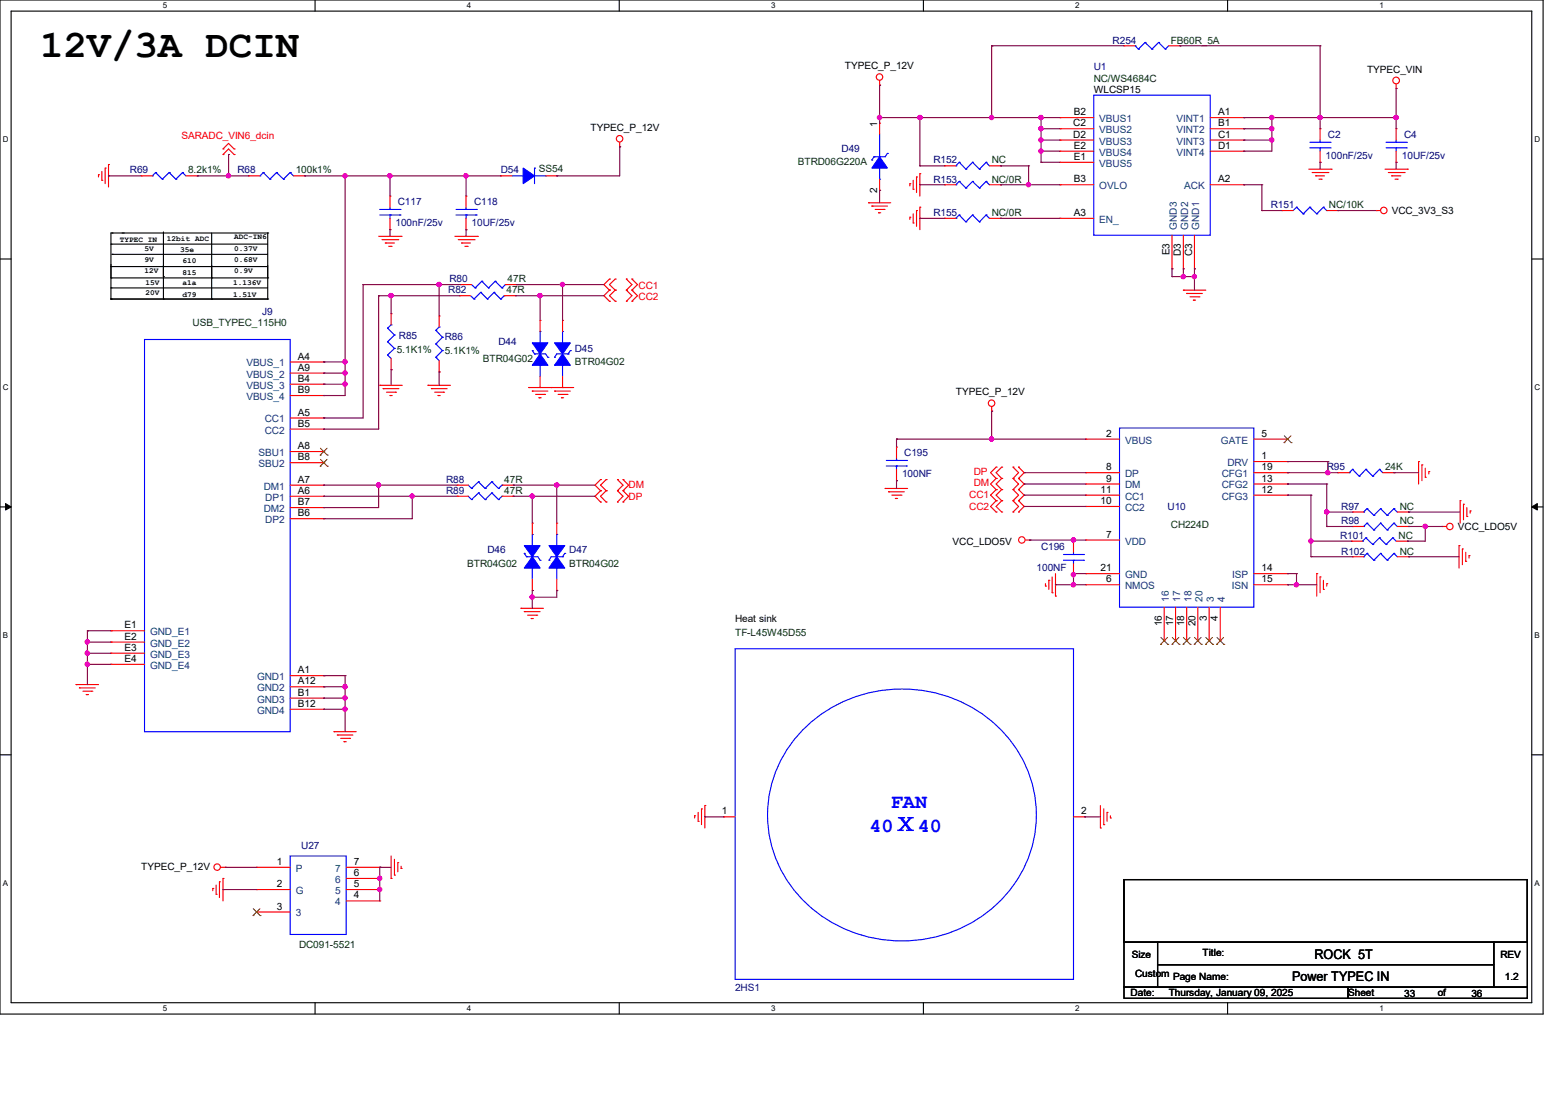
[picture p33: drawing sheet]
<svg xmlns="http://www.w3.org/2000/svg" width="297mm" height="210mm" viewBox="0 0 297 210" stroke-linecap="round" stroke-linejoin="round" font-family="sans-serif">
<defs><g id="words">
<text font-size="7.5" x="7.7" y="10.9">12V/3A DCIN</text>
<g font-size="3.8" fill="#00f">
<text x="169.6" y="153.8">FAN</text>
<text x="165.6" y="158.3">40Ｘ40</text>
</g>
<g font-size="2.5">
<text x="250.3" y="182.5">ROCK 5T</text>
<text x="246" y="186.8">Power TYPEC IN</text>
</g>
<g font-size="1.9" fill="#000080">
<text x="211.8" y="8.3">R254</text>
<text x="208.2" y="13.4">U1</text>
<text x="160.2" y="29">D49</text>
<text x="252.8" y="26.2">C2</text>
<text x="267.3" y="26.2">C4</text>
<text x="24.7" y="33">R69</text>
<text x="45.2" y="33">R68</text>
<text x="95.3" y="33">D54</text>
<text x="177.7" y="34.8">R153</text>
<text x="177.7" y="31.1">R152</text>
<text x="252.4" y="30.3">100nF/25v</text>
<text x="266.9" y="30.3">10UF/25v</text>
<text x="75.7" y="39">C117</text>
<text x="90.3" y="39">C118</text>
<text x="177.7" y="41.1">R155</text>
<text x="241.9" y="39.7">R151</text>
<text x="75.3" y="43.1">100nF/25v</text>
<text x="89.8" y="43.1">10UF/25v</text>
<text x="85.6" y="53.7">R80</text>
<text x="49.9" y="59.9">J9</text>
<text x="85.3" y="55.9">R82</text>
<text x="75.9" y="64.6">R85</text>
<text x="84.7" y="64.8">R86</text>
<text x="94.9" y="65.7">D44</text>
<text x="109.4" y="67">D45</text>
<text x="172.2" y="86.8">C195</text>
<text x="252.6" y="89.6">R95</text>
<text x="84.9" y="91.9">R88</text>
<text x="84.9" y="94.1">R89</text>
<text x="171.7" y="90.8">100NF</text>
<text x="222.3" y="97">U10</text>
<text x="255.4" y="99.8">R98</text>
<text x="255.4" y="97">R97</text>
<text x="92.8" y="105.4">D46</text>
<text x="108.4" y="105.4">D47</text>
<text x="198.2" y="104.7">C196</text>
<text x="255.1" y="102.6">R101</text>
<text x="255.4" y="105.6">R102</text>
<text x="197.4" y="108.8">100NF</text>
<text x="57.4" y="161.7">U27</text>
<text x="140" y="188.6">2HS1</text>
</g>
<g font-size="1.9" fill="#004000">
<text x="222.9" y="8.3">FB60R_5A</text>
<text x="208.2" y="15.5">NC/WS4684C</text>
<text x="35.8" y="33">8.2k1%</text>
<text x="56.3" y="33">100k1%</text>
<text x="102.6" y="32.8">SS54</text>
<text x="151.9" y="31.3">BTRD06G220A</text>
<text x="188.8" y="34.8">NC/0R</text>
<text x="188.8" y="31.1">NC</text>
<text x="188.8" y="41.1">NC/0R</text>
<text x="253" y="39.7">NC/10K</text>
<text x="96.6" y="53.7">47R</text>
<text x="96.4" y="55.9">47R</text>
<text x="36.7" y="62.1">USB_TYPEC_115H0</text>
<text x="75.5" y="67.2">5.1K1%</text>
<text x="84.7" y="67.4">5.1K1%</text>
<text x="91.9" y="68.9">BTR04G02</text>
<text x="109.4" y="69.5">BTR04G02</text>
<text x="263.7" y="89.6">24K</text>
<text x="96" y="91.9">47R</text>
<text x="96" y="94.1">47R</text>
<text x="222.9" y="100.5">CH224D</text>
<text x="266.5" y="99.8">NC</text>
<text x="266.5" y="97">NC</text>
<text x="88.9" y="108">BTR04G02</text>
<text x="108.4" y="108">BTR04G02</text>
<text x="266.3" y="102.6">NC</text>
<text x="266.5" y="105.6">NC</text>
<text x="140" y="121.2">TF-L45W45D55</text>
<text x="56.9" y="180.5">DC091-5521</text>
</g>
<g font-size="1.9">
<text x="160.9" y="13.2">TYPEC_P_12V</text>
<text x="208.2" y="17.7">WLCSP15</text>
<text x="260.3" y="13.8">TYPEC_VIN</text>
<text x="204.4" y="21.9">B2</text>
<text x="231.9" y="21.9">A1</text>
<text x="112.4" y="24.9">TYPEC_P_12V</text>
<text x="167" y="24.1" transform="rotate(-90 167 24.1)">1</text>
<text x="204.3" y="24">C2</text>
<text x="204.3" y="26.2">D2</text>
<text x="204.4" y="28.3">E2</text>
<text x="231.9" y="24">B1</text>
<text x="231.9" y="26.2">C1</text>
<text x="231.9" y="28.3">D1</text>
<text x="204.4" y="30.4">E1</text>
<text x="204.4" y="34.7">B3</text>
<text x="231.9" y="34.7">A2</text>
<text x="167" y="36.7" transform="rotate(-90 167 36.7)">2</text>
<text x="204.4" y="41.1">A3</text>
<text x="265" y="40.7">VCC_3V3_S3</text>
<text x="222.7" y="48.6" transform="rotate(-90 222.7 48.6)">E3</text>
<text x="224.8" y="48.7" transform="rotate(-90 224.8 48.7)">D3</text>
<text x="227" y="48.7" transform="rotate(-90 227 48.7)">C3</text>
<text x="56.7" y="68.5">A4</text>
<text x="56.7" y="70.6">A9</text>
<text x="56.7" y="74.8">B9</text>
<text x="56.7" y="72.7">B4</text>
<text x="182" y="75.3">TYPEC_P_12V</text>
<text x="56.7" y="79.1">A5</text>
<text x="56.7" y="81.2">B5</text>
<text x="210.6" y="83.1">2</text>
<text x="240.2" y="83.1">5</text>
<text x="56.7" y="85.5">A8</text>
<text x="56.7" y="87.6">B8</text>
<text x="210.6" y="89.5">8</text>
<text x="240.2" y="87.4">1</text>
<text x="240.2" y="89.5">19</text>
<text x="56.7" y="94">A6</text>
<text x="56.7" y="91.9">A7</text>
<text x="209.6" y="96">10</text>
<text x="209.6" y="93.8">11</text>
<text x="210.6" y="91.7">9</text>
<text x="240.2" y="93.8">12</text>
<text x="240.2" y="91.7">13</text>
<text x="56.7" y="96.2">B7</text>
<text x="56.7" y="98.3">B6</text>
<text x="277.6" y="100.9">VCC_LDO5V</text>
<text x="181.4" y="103.7">VCC_LDO5V</text>
<text x="210.6" y="102.4">7</text>
<text x="209.6" y="108.8">21</text>
<text x="210.6" y="110.9">6</text>
<text x="240.2" y="108.8">14</text>
<text x="240.2" y="110.9">15</text>
<text x="23.7" y="119.6">E1</text>
<text x="140" y="118.4">Heat sink</text>
<text x="221.2" y="119.2" transform="rotate(-90 221.2 119.2)">16</text>
<text x="223.4" y="119.2" transform="rotate(-90 223.4 119.2)">17</text>
<text x="225.5" y="119.2" transform="rotate(-90 225.5 119.2)">18</text>
<text x="227.6" y="119.2" transform="rotate(-90 227.6 119.2)">20</text>
<text x="229.7" y="118.2" transform="rotate(-90 229.7 118.2)">3</text>
<text x="231.9" y="118.2" transform="rotate(-90 231.9 118.2)">4</text>
<text x="23.7" y="121.8">E2</text>
<text x="23.7" y="123.9">E3</text>
<text x="23.7" y="126">E4</text>
<text x="56.7" y="128.2">A1</text>
<text x="56.7" y="130.3">A12</text>
<text x="56.7" y="134.6">B12</text>
<text x="56.7" y="132.5">B1</text>
<text x="137.4" y="155.1">1</text>
<text x="205.9" y="155.1">2</text>
<text x="26.9" y="165.7">TYPEC_P_12V</text>
<text x="52.7" y="164.7">1</text>
<text x="67.4" y="166.8">6</text>
<text x="67.4" y="164.7">7</text>
<text x="52.7" y="168.9">2</text>
<text x="52.7" y="173.2">3</text>
<text x="67.4" y="171.1">4</text>
<text x="67.4" y="168.9">5</text>
<text x="215.5" y="182.4">Size</text>
<text x="228.9" y="182">Title:</text>
<text x="285.7" y="182.4">REV</text>
<text x="215.3" y="189.7">Date:</text>
<text x="216.1" y="186">Custom</text>
<text x="222.5" y="189.7">Thursday, January 09, 2025</text>
<text x="223.4" y="186.7">Page Name:</text>
<text x="256.7" y="189.7">Sheet</text>
<text x="267.3" y="189.9">33</text>
<text x="273.7" y="189.7">of</text>
<text x="280.1" y="189.9">36</text>
<text x="286.5" y="186.7">1.2</text>
</g>
<g font-size="1.9" fill="#004080">
<text x="209.3" y="23.2">VBUS1</text>
<text x="224" y="23.2">VINT1</text>
<text x="209.3" y="29.6">VBUS4</text>
<text x="209.3" y="25.4">VBUS2</text>
<text x="209.3" y="27.5">VBUS3</text>
<text x="224" y="25.4">VINT2</text>
<text x="224" y="27.5">VINT3</text>
<text x="224" y="29.6">VINT4</text>
<text x="209.3" y="31.8">VBUS5</text>
<text x="209.3" y="36">OVLO</text>
<text x="225.5" y="36">ACK</text>
<text x="209.3" y="42.4">EN_</text>
<text x="224" y="43.7" transform="rotate(-90 224 43.7)">GND3</text>
<text x="226.2" y="43.7" transform="rotate(-90 226.2 43.7)">GND2</text>
<text x="228.3" y="43.7" transform="rotate(-90 228.3 43.7)">GND1</text>
<text x="46.9" y="69.8">VBUS_1</text>
<text x="46.9" y="71.9">VBUS_2</text>
<text x="46.9" y="76.2">VBUS_4</text>
<text x="46.9" y="74">VBUS_3</text>
<text x="50.4" y="80.4">CC1</text>
<text x="50.4" y="82.6">CC2</text>
<text x="49.2" y="86.8">SBU1</text>
<text x="49.2" y="88.9">SBU2</text>
<text x="214.2" y="84.5">VBUS</text>
<text x="232.5" y="84.5">GATE</text>
<text x="233.7" y="88.7">DRV</text>
<text x="50.2" y="93.2">DM1</text>
<text x="50.5" y="95.3">DP1</text>
<text x="214.2" y="90.8">DP</text>
<text x="214.2" y="93">DM</text>
<text x="214.2" y="95.1">CC1</text>
<text x="232.6" y="95.1">CFG3</text>
<text x="232.6" y="93">CFG2</text>
<text x="232.6" y="90.8">CFG1</text>
<text x="50.2" y="97.5">DM2</text>
<text x="50.5" y="99.6">DP2</text>
<text x="214.2" y="97.3">CC2</text>
<text x="214.2" y="103.7">VDD</text>
<text x="214.2" y="112.2">NMOS</text>
<text x="214.2" y="110.1">GND</text>
<text x="234.5" y="112.2">ISN</text>
<text x="234.6" y="110.1">ISP</text>
<text x="222.5" y="114.6" transform="rotate(-90 222.5 114.6)">16</text>
<text x="224.7" y="114.6" transform="rotate(-90 224.7 114.6)">17</text>
<text x="226.8" y="114.6" transform="rotate(-90 226.8 114.6)">18</text>
<text x="228.9" y="114.6" transform="rotate(-90 228.9 114.6)">20</text>
<text x="231.1" y="114.6" transform="rotate(-90 231.1 114.6)">3</text>
<text x="233.2" y="114.6" transform="rotate(-90 233.2 114.6)">4</text>
<text x="28.6" y="120.9">GND_E1</text>
<text x="28.6" y="123.1">GND_E2</text>
<text x="28.6" y="125.2">GND_E3</text>
<text x="28.6" y="127.3">GND_E4</text>
<text x="48.9" y="129.5">GND1</text>
<text x="48.9" y="131.6">GND2</text>
<text x="48.9" y="135.9">GND4</text>
<text x="48.9" y="133.8">GND3</text>
<text x="56.3" y="166">P</text>
<text x="63.8" y="166">7</text>
<text x="56.3" y="170.2">G</text>
<text x="63.8" y="172.4">4</text>
<text x="63.8" y="170.2">5</text>
<text x="63.8" y="168.1">6</text>
<text x="56.3" y="174.5">3</text>
</g>
<g font-size="1.9" fill="#f00">
<text x="34.5" y="26.4">SARADC_VIN6_dcin</text>
<text x="121.6" y="55">CC1</text>
<text x="121.6" y="57.2">CC2</text>
<text x="119.7" y="93">DM</text>
<text x="119.7" y="95.1">DP</text>
<text x="184.5" y="94.9">CC1</text>
<text x="185.4" y="92.6">DM</text>
<text x="185.4" y="90.4">DP</text>
<text x="184.5" y="97">CC2</text>
</g>
<g font-size="1.5">
<text x="31" y="1.6">5</text>
<text x="88.9" y="1.6">4</text>
<text x="146.8" y="1.6">3</text>
<text x="204.7" y="1.6">2</text>
<text x="262.6" y="1.6">1</text>
<text x=".6" y="27.1">D</text>
<text x="292.2" y="27.1">D</text>
<text x="22.8" y="46">TYPEC IN</text>
<text x="27.5" y="47.7">5V</text>
<text x="31.8" y="45.8">12bit ADC</text>
<text x="34.3" y="47.9">35e</text>
<text x="44.6" y="45.6">ADC-IN6</text>
<text x="44.6" y="47.7">0.37V</text>
<text x="27.5" y="49.9">9V</text>
<text x="27.5" y="52">12V</text>
<text x="34.8" y="50.1">610</text>
<text x="34.8" y="52.4">815</text>
<text x="44.6" y="52">0.9V</text>
<text x="44.6" y="49.9">0.68V</text>
<text x="27.7" y="54.4">15V</text>
<text x="27.7" y="56.3">20V</text>
<text x="34.8" y="54.4">a1a</text>
<text x="34.8" y="56.5">d79</text>
<text x="44.4" y="56.5">1.51V</text>
<text x="44.4" y="54.4">1.136V</text>
<text x=".6" y="74.3">C</text>
<text x="292.2" y="74.3">C</text>
<text x=".6" y="121.5">B</text>
<text x="292.2" y="121.5">B</text>
<text x=".6" y="168.7">A</text>
<text x="292.2" y="168.7">A</text>
<text x="31" y="192.5">5</text>
<text x="88.9" y="192.5">4</text>
<text x="146.8" y="192.5">3</text>
<text x="204.7" y="192.5">2</text>
<text x="262.6" y="192.5">1</text>
</g>
</g></defs>
<path d="M0 0h293.8v193.1h-293.8zM2.1 2.1h289.5v188.8h-289.5z" fill="none" stroke="#000" stroke-width=".21"/>
<g fill="#fff">
<path d="M31 .2h.8v1.7h-.8z"/>
<path d="M31 191.1h.8v1.7h-.8z"/>
</g>
<path d="M60 0v2.1M60 190.9v2.1" fill="none" stroke="#000" stroke-width=".21"/>
<g fill="#fff">
<path d="M88.9 .2h.8v1.7h-.8z"/>
<path d="M88.9 191.1h.8v1.7h-.8z"/>
</g>
<path d="M117.9 0v2.1M117.9 190.9v2.1" fill="none" stroke="#000" stroke-width=".21"/>
<g fill="#fff">
<path d="M146.8 .2h.8v1.7h-.8z"/>
<path d="M146.8 191.1h.8v1.7h-.8z"/>
</g>
<path d="M175.8 0v2.1M175.8 190.9v2.1" fill="none" stroke="#000" stroke-width=".21"/>
<g fill="#fff">
<path d="M204.7 .2h.8v1.7h-.8z"/>
<path d="M204.7 191.1h.8v1.7h-.8z"/>
</g>
<path d="M233.7 0v2.1M233.7 190.9v2.1" fill="none" stroke="#000" stroke-width=".21"/>
<g fill="#fff">
<path d="M262.6 .2h.8v1.7h-.8z"/>
<path d="M262.6 191.1h.8v1.7h-.8z"/>
<path d="M.6 25.7h1v1.7h-1z"/>
<path d="M292.2 25.7h1v1.7h-1z"/>
<path d="M.6 72.9h1v1.7h-1z"/>
<path d="M292.2 72.9h1v1.7h-1z"/>
</g>
<path d="M0 49.3h2.1M291.6 49.3h2.2" fill="none" stroke="#000" stroke-width=".21"/>
<g fill="#fff">
<path d="M.6 120.1h.9v1.7h-.9z"/>
<path d="M292.2 120.1h1v1.7h-1z"/>
</g>
<path d="M0 96.5h2.1M291.6 96.5h2.2" fill="none" stroke="#000" stroke-width=".21"/>
<path d="M1.1 95.9l1 .6-1 .6zM291.6 96.5l1.1-.6v1.2z" fill="#000" stroke="#000" stroke-width=".19"/>
<g fill="#fff">
<path d="M.6 167.3h.9v1.7h-.9z"/>
<path d="M292.2 167.3h1v1.7h-1z"/>
</g>
<g fill="none" stroke="#000" stroke-width=".21">
<path d="M21.1 52.9h.1M21.1 46.5h.1M21.1 50.8h.1M21.1 44.4h.1M21.1 54.8h.1M21.1 56.9h.1M21.1 52.9h29.9M21.1 46.5h29.9M21.1 50.8h29.9M21.1 44.4v12.5M21.1 54.8h29.9M21.1 56.9h29.9"/>
<path d="M21.3 48.4h.1M21.3 44.4h.1M21.3 44.4h29.7M21.3 48.4h29.7M31.1 52.7h.1M31.1 56.9h.1M31.1 44.2v12.7M40.3 52.9h.1M40.3 56.9h.1M40.3 44.4v12.5M51 44.4h.1M51 52.9h.1"/>
<path d="M51 56.9h.1M51 44.4v12.5M0 143.7h2.1M291.6 143.7h2.2M214 167.5h76.8v11.9h-76.8zM214 179.4h6.4v8.6h-6.4zM220.4 179.4h64v4.3h-64zM284.4 179.4h6.4v8.6h-6.4zM214 188h42.7v2.1h-42.7zM220.4 183.7h64v4.3h-64zM256.7 188h34.1v2.1h-34.1z"/>
</g>
<g fill="none" stroke="#f00" stroke-width=".21">
<path d="M167.5 16.2h.1M167.5 15.3v.9M214 8.7h.1M214 8.7h2.1M222.5 8.7h2.2M224.7 8.7h.1M265.8 16.8h.1M265.8 16v.8M18.8 33.3h.1M18.8 33.3v.4M19.4 34.3h.1M19.4 32.6v1.7"/>
<path d="M20 32h.1M20 32v3M20.7 31.3h.1M20.7 31.3v4.3M26.9 33.5h.1M26.9 33.5h2.1M35.4 33.5h2.1M37.5 33.5h.1M42.5 28.4h.1M42.5 29.4h.1M42.5 28.4l1-1.1 1.1 1.1M42.5 29.4l1-1 1.1 1"/>
<path d="M44.6 28.4h.1M44.6 29.4h.1M47.3 33.5h.1M47.3 33.5h2.2M55.9 33.5h2.1M58 33.5h.1M74.3 37.3h.1M74.3 37.3v2.2M88.7 37.3h.1M88.7 37.3v2.2M95.3 33.5h.1M95.3 33.5h2.2"/>
<path d="M103.9 33.5h2.1M106 33.5h.1M118 27.9h.1M118 27.1v.8M165.4 38.6h.1M165.4 38.6h4.2M166 39.2h.1M166 39.2h3M166.6 39.9h1.7M167.5 23.5h.1M167.5 36.2h.1M167.5 23.5v2.1"/>
<path d="M167.5 34.1v2.1M168.3 39.9h.1M173.2 35h.1M173.2 35v.4M173.9 36h.1M173.9 34.3v1.7M174.5 33.7h.1M174.5 33.7v3M175.1 33.1h.1M175.1 39.5h.1M175.1 33.1v4.2M175.1 39.5v4.2"/>
<path d="M179.8 35.2h.1M179.8 31.6h.1M179.8 35.2h2.2M179.8 31.6h2.2M188.4 35.2h2.1M188.4 31.6h2.1M190.5 35.2h.1M190.5 31.6h.1M201.8 28.8h.1M201.8 30.9h.1M201.8 22.4h.1M201.8 24.5h.1"/>
<path d="M201.8 26.7h.1M201.8 35.2h.1M201.8 35.2h6.4M201.8 28.8h6.4M201.8 30.9h6.4M201.8 22.4h6.4M201.8 24.5h6.4M201.8 26.7h6.4M230.4 35.2h6.4M230.4 28.8h6.4M230.4 22.4h6.4M230.4 24.5h6.4"/>
<path d="M230.4 26.7h6.4M236.8 22.4h.1M236.8 24.5h.1M236.8 26.7h.1M236.8 28.8h.1M236.8 35.2h.1M249.2 32.2h4.2M249.8 32.9h3M250.5 33.5h.1M250.5 33.5h1.7M251.1 34.1h.4M251.3 24.5h.1"/>
<path d="M251.3 30.9h.1M251.3 24.5v2.2M251.3 28.8v2.1M251.5 34.1h.1M252.8 32.9h.1M253.4 32.2h.1M263.7 32.2h4.3M264.3 32.9h3M265 33.5h.1M265 33.5h1.7M265.6 34.1h.4M265.8 24.5h.1"/>
<path d="M265.8 30.9h.1M265.8 24.5v2.2M265.8 28.8v2.1M266 34.1h.1M267.3 32.9h.1M268 32.2h.1M72.1 45h4.3M72.7 45.6h3M73.4 46.3h.1M73.4 46.3h1.7M74 46.9h.5M74.3 43.7h.1"/>
<path d="M74.3 41.6v2.1M74.5 46.9h.1M74.5 59.7h.1M74.5 59.7v2.1M75.7 45.6h.1M76.4 45h.1M86.6 45h4.3M87.2 45.6h3.1M87.5 56.3h.1M87.5 56.3h2.1M87.7 54.2h.1M87.7 54.2h2.1"/>
<path d="M87.9 46.3h.1M87.9 46.3h1.7M88.5 46.9h.4M88.7 43.7h.1M88.7 41.6v2.1M88.9 46.9h.1M90.3 45.6h.1M90.9 45h.1M96 56.3h2.1M96.2 54.2h2.1M98.1 56.3h.1M98.3 54.2h.1"/>
<path d="M116 55.2h.1M116 53.1h.1M116 57.4h.1M116 53.1l-1 1.1 1 1M116 55.2l-1 1.1 1 1.1M117.1 53.1h.1M117.1 55.2h.1M117.1 57.4h.1M117.1 53.1l-1.1 1.1 1.1 1M117.1 55.2l-1.1 1.1 1.1 1.1M119.3 53.1h.1M119.3 55.2h.1"/>
<path d="M119.3 57.4h.1M119.3 53.1l1 1.1-1 1M119.3 55.2l1 1.1-1 1.1M120.3 53.1h.1M120.3 55.2h.1M120.3 57.4h.1M120.3 53.1l1.1 1.1-1.1 1M120.3 55.2l1.1 1.1-1.1 1.1M167.3 40.5h.1M167.3 40.5h.4M173.2 41.4h.1M173.2 41.4v.4"/>
<path d="M173.9 42.5h.1M173.9 40.7v1.8M174.5 40.1h.1M174.5 40.1v3M179.8 41.6h.1M179.8 41.6h2.2M188.4 41.6h2.1M190.5 41.6h.1M201.8 41.6h.1M201.8 41.6h6.4M223.1 51.2h.1M223.1 44.8v6.4"/>
<path d="M225.3 55.2h.1M225.3 51.2h.1M225.3 55.2h4.3M225.3 44.8v6.4M225.9 55.9h.1M225.9 55.9h3M226.6 56.5h1.7M227.2 57.1h.1M227.2 57.1h.4M227.4 51.2h.1M227.4 44.8v6.4M228.3 56.5h.1"/>
<path d="M244.1 40.1h.1M244.1 40.1h2.1M252.6 40.1h2.1M254.7 40.1h.1M262 40.1h.1M262 40.1h.8M55.2 75.3h6.4M55.2 68.9h6.4M55.2 79.6h6.4M55.2 71h6.4M55.2 73.2h6.4M61.6 68.9h.1"/>
<path d="M61.6 79.6h.1M61.6 71h.1M61.6 75.3h.1M61.6 73.2h.1M72.3 73.4h.1M72.3 73.4h4.3M72.9 74h.1M72.9 74h3M73.6 74.7h1.7M74.3 75.3h.1M74.3 75.3h.4M74.5 70.4h.1"/>
<path d="M74.5 68.2v2.2M75.3 74.7h.1M81.5 73.4h.1M81.5 73.4h4.3M82.1 74h.1M82.1 74h3M82.8 74.7h1.7M83.4 75.3h.1M83.4 75.3h.4M83.6 70.8h.1M83.6 60.2h.1M83.6 60.2v2.1"/>
<path d="M83.6 68.7v2.1M84.5 74.7h.1M100.7 73.8h.1M100.7 73.8h8.5M101.3 74.5h.1M101.3 74.5h3M102 75.1h1.7M102.6 75.7h.1M102.6 75.7h.4M102.8 73.8h.1M102.8 61h.1M102.8 61v2.1"/>
<path d="M102.8 71.7v2.1M103.7 75.1h.1M104.9 73.8h.1M105.6 74.5h.1M105.6 74.5h3M106.3 75.1h1.6M106.9 75.7h.1M106.9 75.7h.4M107.1 73.8h.1M107.1 61h.1M107.1 61v2.1M107.1 71.7v2.1"/>
<path d="M107.9 75.1h.1M188.8 78.3h.1M188.8 77.4v.9M55.2 92.4h6.4M55.2 94.5h6.4M55.2 86h6.4M55.2 88.1h6.4M55.2 96.6h6.4M55.2 98.8h6.4M55.2 81.7h6.4M61.6 94.5h.1M61.6 92.4h.1"/>
<path d="M61.6 86h.1M61.6 88.1h.1M61.6 96.6h.1M61.6 98.8h.1M61.6 81.7h.1M87 92.4h.1M87 94.5h.1M87 92.4h2.2M87 94.5h2.2M95.6 92.4h2.1M95.6 94.5h2.1M97.7 92.4h.1"/>
<path d="M97.7 94.5h.1M101.3 99.6h.1M101.3 99.6v2.2M106 99.6h.1M106 99.6v2.2M114.3 91.3h.1M114.3 93.4h.1M114.3 95.6h.1M114.3 91.3l-1 1.1 1 1M114.3 93.4l-1 1.1 1 1.1M115.4 93.4h.1M115.4 91.3h.1"/>
<path d="M115.4 95.6h.1M115.4 91.3l-1.1 1.1 1.1 1M115.4 93.4l-1.1 1.1 1.1 1.1M117.6 93.4h.1M117.6 91.3h.1M117.6 95.6h.1M117.6 91.3l1 1.1-1 1M117.6 93.4l1 1.1-1 1.1M118.6 93.4h.1M118.6 91.3h.1M118.6 95.6h.1M118.6 91.3l1.1 1.1-1.1 1"/>
<path d="M118.6 93.4l1.1 1.1-1.1 1.1M168.5 93h.1M168.5 93h4.3M169.2 93.6h.1M169.2 93.6h3M169.8 94.3h1.7M170.5 94.9h.1M170.5 94.9h.4M170.7 85.1h.1M170.7 91.5h.1M170.7 85.1v2.1M170.7 89.4v2.1"/>
<path d="M171.5 94.3h.1M189.7 91.1h.1M189.7 93.2h.1M189.7 88.9h.1M189.7 95.3h.1M189.7 97.5h.1M189.7 91.1l-1.1 1.1 1.1 1M189.7 88.9l-1.1 1.1 1.1 1.1M189.7 95.3l-1.1 1.1 1.1 1.1M189.7 93.2l-1.1 1.1 1.1 1M190.7 91.1h.1M190.7 93.2h.1"/>
<path d="M190.7 88.9h.1M190.7 95.3h.1M190.7 97.5h.1M190.7 91.1l-1 1.1 1 1M190.7 88.9l-1 1.1 1 1.1M190.7 95.3l-1 1.1 1 1.1M190.7 93.2l-1 1.1 1 1M192.9 91.1h.1M192.9 93.2h.1M192.9 88.9h.1M192.9 95.3h.1M192.9 97.5h.1"/>
<path d="M192.9 91.1l1 1.1-1 1M192.9 88.9l1 1.1-1 1.1M192.9 95.3l1 1.1-1 1.1M192.9 93.2l1 1.1-1 1M193.9 93.2h.1M193.9 91.1h.1M193.9 88.9h.1M193.9 97.5h.1M193.9 95.3h.1M193.9 91.1l1.1 1.1-1.1 1M193.9 88.9l1.1 1.1-1.1 1.1M193.9 95.3l1.1 1.1-1.1 1.1"/>
<path d="M193.9 93.2l1.1 1.1-1.1 1M206.7 83.6h.1M206.7 90h.1M206.7 92.2h.1M206.7 96.4h.1M206.7 94.3h.1M206.7 94.3h6.4M206.7 83.6h6.4M206.7 90h6.4M206.7 92.2h6.4M206.7 96.4h6.4M238.7 94.3h6.5"/>
<path d="M238.7 87.9h6.5M238.7 83.6h6.5M238.7 90h6.5M238.7 92.2h6.5M245.2 87.9h.1M245.2 83.6h.1M245.2 94.3h.1M245.2 92.2h.1M245.2 90h.1M254.7 90h.1M254.7 90h2.2M257.5 97.5h.1"/>
<path d="M257.5 97.5h2.1M263.3 90h2.1M265.4 90h.1M266 97.5h2.2M268.2 97.5h.1M270.1 87.9h.1M270.1 87.9v4.3M270.7 88.5h.1M270.7 88.5v3M271.4 90.9h.1M271.4 89.2v1.7M272 89.8h.1"/>
<path d="M272 89.8v.5M278 95.3h.1M278 95.3v4.3M278.6 96h.1M278.6 96v3M279.3 98.3h.1M279.3 96.6v1.7M279.9 97.3h.1M279.9 97.3v.4M99.2 115.8h.1M99.2 115.8h4.3M99.8 116.5h.1"/>
<path d="M99.8 116.5h3M100.5 117.1h1.7M101.1 117.8h.1M101.1 117.8h.5M101.3 112.4h.1M101.3 110.3v2.1M102.2 117.1h.1M106 112.4h.1M106 110.3v2.1M195.2 102.8h.8M196 102.8h.1M199.1 111.6h.1"/>
<path d="M199.1 111.1v.5M199.7 110.5h.1M199.7 110.5v1.7M200.3 112.9h.1M200.3 109.9v3M201 113.5h.1M201 109.2v4.3M204.4 103h.1M204.4 109.4h.1M204.4 103v2.2M204.4 107.3v2.1M206.7 111.3h.1"/>
<path d="M206.7 102.8h.1M206.7 109.2h.1M206.7 102.8h6.4M206.7 111.3h6.4M206.7 109.2h6.4M221.7 115.6v6.4M223.8 115.6v6.4M225.9 115.6v6.4M228 115.6v6.4M230.2 115.6v6.4M232.3 115.6v6.4M238.7 111.3h6.5"/>
<path d="M238.7 109.2h6.5M245.2 109.2h.1M245.2 111.3h.1M250.7 109.2h.1M250.7 109.2v4.3M251.3 109.9h.1M251.3 109.9v3M252 112.2h.1M252 110.5v1.7M252.6 111.1h.1M252.6 111.1v.5M257.3 103h.1"/>
<path d="M257.3 103h2.1M257.5 100.2h.1M257.5 106h.1M257.5 100.2h2.1M257.5 106h2.1M265.8 103h2.2M266 100.2h2.2M266 106h2.2M268 103h.1M268.2 100.2h.1M268.2 106h.1M274.6 100.2h.1"/>
<path d="M274.6 100.2h.8M277.8 103.9h.1M277.8 103.9v4.3M278.4 104.5h.1M278.4 104.5v3M279.1 106.9h.1M279.1 105.2v1.7M279.7 105.8h.1M279.7 105.8v.5M14.5 130.3h.1M14.5 130.3h4.3M15.1 131h.1"/>
<path d="M15.1 131h3M15.8 131.6h1.7M16.4 132.2h.1M16.4 132.2h.4M17.5 131.6h.1M21.1 120.1h.1M21.1 122.3h.1M21.1 124.4h.1M21.1 126.5h.1M21.1 120.1h6.4M21.1 122.3h6.4M21.1 124.4h6.4"/>
<path d="M21.1 126.5h6.4M55.2 128.7h6.4M55.2 130.8h6.4M55.2 135h6.4M55.2 132.9h6.4M61.6 128.7h.1M61.6 130.8h.1M61.6 135h.1M61.6 132.9h.1M63.6 139.3h.1M63.6 139.3h4.2M64.2 140h.1"/>
<path d="M64.2 140h3M221.7 122h.1M223.8 122h.1M225.9 122h.1M228 122h.1M230.2 122h.1M232.3 122h.1M64.9 140.6h1.6M65.5 141.2h.1M65.5 141.2h.4M66.5 140.6h.1M132.2 155.3h.1"/>
<path d="M132.2 155.3v.4M132.9 156.4h.1M132.9 154.7v1.7M133.6 154h.1M133.6 154v3M134.2 153.4h.1M134.2 153.4v4.2M137.8 155.5h.1M137.8 155.5h2.2M204.4 155.5h2.1M206.5 155.5h.1M209.5 157.6h.1"/>
<path d="M209.5 153.4v4.2M210.1 157h.1M210.1 154v3M210.8 154.7h.1M210.8 154.7v1.7M211.4 155.7h.1M211.4 155.3v.4M40.5 169.2h.1M40.5 169.2v.4M41.1 170.3h.1M41.1 168.5v1.8M41.8 167.9h.1"/>
<path d="M41.8 167.9v3M42 165.1h.9M42.5 167.3h.1M42.5 167.3v4.2M42.9 165.1h.1M48.9 165.1h.1M48.9 169.4h.1M48.9 173.7h.1M48.9 165.1h6.3M48.9 169.4h6.3M48.9 173.7h6.3M65.9 165.1h6.4"/>
<path d="M65.9 169.4h6.4M65.9 171.5h6.4M65.9 167.3h6.4M72.3 171.5h.1M72.3 169.4h.1M72.3 167.3h.1M72.3 165.1h.1M74.5 167.3h.1M74.5 163v4.3M75.1 166.6h.1M75.1 163.6v3M75.7 164.3h.1"/>
<path d="M75.7 164.3v1.7M76.4 165.4h.1M76.4 164.9v.5"/>
<circle cx="167.4" cy="14.7" r=".61"/>
<circle cx="265.8" cy="15.3" r=".64"/>
<circle cx="118" cy="26.4" r=".61"/>
<circle cx="263.5" cy="40.1" r=".61"/>
<circle cx="188.8" cy="76.8" r=".61"/>
<circle cx="194.5" cy="102.8" r=".61"/>
<circle cx="276" cy="100.2" r=".61"/>
<circle cx="41.3" cy="165.1" r=".61"/>
</g>
<g fill="none" stroke="#00f" stroke-width=".21">
<path d="M208.2 18.1h22.2v26.7h-22.2zM216.1 8.7h.1M216.1 8.7l.6 .7M216.7 9.4h.1M218 8.1h.1M218 8.1l1.3 1.3M218 8.1l-1.3 1.3M219.3 9.4h.1M220.6 8.1h.1M220.6 8.1l1.3 1.3M220.6 8.1l-1.3 1.3M221.9 9.4h.1"/>
<path d="M222.5 8.7l-.6 .7M29 33.5h.1M29.6 32.9h.1M29.6 32.9l1.3 1.2M29.6 32.9l-.6 .6M30.9 34.1h.1M32.2 32.9h.1M32.2 32.9l1.3 1.2M32.2 32.9l-1.3 1.2M33.5 34.1h.1M34.8 32.9h.1M34.8 32.9l.6 .6"/>
<path d="M34.8 32.9l-1.3 1.2M49.5 33.5h.1M50.1 32.9h.1M50.1 32.9l1.3 1.2M50.1 32.9l-.6 .6M51.4 34.1h.1M52.7 32.9h.1M52.7 32.9l1.3 1.2M52.7 32.9l-1.3 1.2M54 34.1h.1M55.2 32.9h.1M55.2 32.9l.7 .6"/>
<path d="M55.2 32.9l-1.2 1.2M72.3 39.9h3.9M74.3 39.9h.1M74.3 39.5v.4M76.2 39.9h.1M86.8 39.9h3.9M88.7 39.9h.1M88.7 39.5v.4M90.7 39.9h.1M97.5 33.5h2.1M99.6 33.5h.1M101.8 32h.1"/>
<path d="M101.8 32v3M101.8 33.5h2.1M103.9 33.5h.1M166 30.5h.1M166.4 29.8h.1M166.4 29.8l-.4 .7M167.5 29.8h.1M167.5 34.1h.1M167.5 25.6v4.2M167.5 32v2.1M169 29.2h.1M169 29.2l-.5 .6h-2.1"/>
<path d="M182 35.2h.1M182 31.6h.1M182.6 34.5h.1M182.6 30.9h.1M182.6 34.5l1.3 1.3M182.6 34.5l-.6 .7M182.6 30.9l1.3 1.3M182.6 30.9l-.6 .7M183.9 35.8h.1M183.9 32.2h.1M185.2 34.5h.1M185.2 30.9h.1"/>
<path d="M185.2 34.5l1.3 1.3M185.2 34.5l-1.3 1.3M185.2 30.9l1.3 1.3M185.2 30.9l-1.3 1.3M186.5 35.8h.1M186.5 32.2h.1M187.7 34.5h.1M187.7 30.9h.1M187.7 34.5l.7 .7M187.7 34.5l-1.2 1.3M187.7 30.9l.7 .7M187.7 30.9l-1.2 1.3"/>
<path d="M246.8 39.5h.1M246.8 39.5l-.6 .6M246.8 39.5l1.3 1.2M249.4 39.5h.1M249.4 28.2h3.8M249.4 27.1h3.8M249.4 39.5l-1.3 1.2M249.4 39.5l1.3 1.2M251.3 27.1h.1M251.3 28.2h.1M251.3 26.7v.4M251.3 28.2v.6"/>
<path d="M252 39.5h.1M252 39.5l-1.3 1.2M252 39.5l.6 .6M253.2 28.2h.1M253.2 27.1h.1M263.9 28.2h3.9M263.9 27.1h3.9M265.8 27.1h.1M265.8 28.2h.1M265.8 26.7v.4M265.8 28.2v.6M267.8 28.2h.1"/>
<path d="M267.8 27.1h.1M72.3 40.9h3.9M74.3 40.9h.1M74.3 40.9v.7M76.2 40.9h.1M86.8 40.9h3.9M88.7 40.9h.1M88.7 40.9v.7M89.6 56.3l.7 .6M89.8 54.2l.7 .6M90.3 56.9h.1M90.5 54.8h.1"/>
<path d="M90.7 40.9h.1M91.5 55.7h.1M91.5 55.7l-1.2 1.2M91.5 55.7l1.3 1.2M91.7 53.6h.1M91.7 53.6l-1.2 1.2M91.7 53.6l1.3 1.2M92.8 56.9h.1M93 54.8h.1M94.1 55.7h.1M94.1 55.7l-1.3 1.2M94.1 55.7l1.2 1.2"/>
<path d="M94.3 53.6h.1M94.3 53.6l-1.3 1.2M94.3 53.6l1.3 1.2M95.3 56.9h.1M95.6 54.8h.1M96 56.3h.1M96 56.3l-.7 .6M96.2 54.2h.1M96.2 54.2l-.6 .6M182 41.6h.1M182.6 40.9h.1M182.6 40.9l1.3 1.3"/>
<path d="M182.6 40.9l-.6 .7M183.9 42.2h.1M185.2 40.9h.1M185.2 40.9l1.3 1.3M185.2 40.9l-1.3 1.3M186.5 42.2h.1M187.7 40.9h.1M187.7 40.9l.7 .7M187.7 40.9l-1.2 1.3M248.1 40.7h.1M250.7 40.7h.1M252.6 40.1h.1"/>
<path d="M27.5 64.6h27.7v74.7h-27.7zM73.8 67.6h.1M73.8 65.1h.1M73.8 62.5h.1M73.8 67.6l.7 .6M73.8 65.1l1.3 1.2M73.8 62.5l1.3 1.3M74.5 61.8h.1M74.5 61.8l-.7 .7M75.1 66.3h.1M75.1 63.8h.1M75.1 66.3l-1.3 1.3"/>
<path d="M75.1 63.8l-1.3 1.3M83 68h.1M83 65.5h.1M83 62.9h.1M83 68l.6 .7M83 65.5l1.2 1.3M83 62.9l1.2 1.3M83.6 62.3h.1M83.6 62.3l-.6 .6M84.2 66.8h.1M84.2 64.2h.1M84.2 66.8l-1.2 1.2"/>
<path d="M84.2 64.2l-1.2 1.3M101.3 66.8h.1M101.3 66.8l.5 .6M101.8 67.4h.1M101.8 67.4h2.1l.4 .6M102.8 69.6h.1M102.8 63.1h.1M102.8 63.1v2.2M102.8 69.6v2.1M104.3 68h.1M105.6 68h.1M107.1 69.6h.1"/>
<path d="M107.1 63.1h.1M107.1 63.1v2.2M107.1 69.6v2.1M108.2 67.4h.1M108.2 67.4h-2.2l-.4 .6M108.6 66.8h.1M108.6 66.8l-.4 .6M89.2 92.4l.6 .6M89.2 94.5l.6 .6M89.8 93h.1M89.8 95.1h.1M91.1 91.7h.1"/>
<path d="M91.1 93.9h.1M91.1 91.7l-1.3 1.3M91.1 91.7l1.3 1.3M91.1 93.9l-1.3 1.2M91.1 93.9l1.3 1.2M92.4 93h.1M92.4 95.1h.1M93.6 91.7h.1M93.6 93.9h.1M93.6 91.7l-1.2 1.3M93.6 91.7l1.3 1.3M93.6 93.9l-1.2 1.2"/>
<path d="M93.6 93.9l1.3 1.2M94.9 93h.1M94.9 95.1h.1M95.6 92.4h.1M95.6 94.5h.1M95.6 92.4l-.7 .6M95.6 94.5l-.7 .6M168.7 88.7h3.9M168.7 87.7h3.9M170.7 87.7h.1M170.7 88.7h.1M170.7 87.2v.5"/>
<path d="M170.7 88.7v.7M172.6 88.7h.1M172.6 87.7h.1M213.1 81.5h25.6v34.1h-25.6zM256.9 90h.1M257.5 89.4h.1M257.5 89.4l1.3 1.3M257.5 89.4l-.6 .6M258.8 90.7h.1M259.6 97.5h.1M260.1 89.4h.1M260.1 89.4l1.3 1.3"/>
<path d="M260.1 89.4l-1.3 1.3M260.3 99.6h.1M260.3 96.9h.1M260.3 99.6l1.3 1.3M260.3 99.6l-.7 .6M260.3 96.9l1.3 1.2M260.3 96.9l-.7 .6M261.4 90.7h.1M261.6 98.1h.1M262.6 89.4h.1M262.6 89.4l.7 .6M262.6 89.4l-1.2 1.3"/>
<path d="M262.8 99.6h.1M262.8 96.9h.1M262.8 99.6l1.3 1.3M262.8 99.6l-1.2 1.3M262.8 96.9l1.3 1.2M262.8 96.9l-1.2 1.2M264.1 98.1h.1M265.4 99.6h.1M265.4 96.9h.1M265.4 99.6l.6 .6M265.4 99.6l-1.3 1.3M265.4 96.9l.6 .6"/>
<path d="M265.4 96.9l-1.3 1.2M99.8 105.4h.1M99.8 105.4l.4 .6M100.2 106h.1M100.2 106h2.2l.4 .7M101.3 108.2h.1M101.3 101.8h.1M101.3 101.8v2.1M101.3 108.2v2.1M102.8 106.7h.1M104.5 106.7h.1M106 108.2h.1"/>
<path d="M106 101.8h.1M106 101.8v2.1M106 108.2v2.1M107.1 106h.1M107.1 106h-2.2l-.4 .7M107.5 105.4h.1M107.5 105.4l-.4 .6M202.5 106.7h3.8M202.5 105.6h3.8M204.4 105.6h.1M204.4 106.7h.1M204.4 105.2v.4"/>
<path d="M204.4 106.7v.6M206.3 106.7h.1M206.3 105.6h.1M259.4 103h.1M259.6 100.2h.1M259.6 106h.1M260.1 102.4h.1M260.1 102.4l1.3 1.3M260.1 102.4l-.7 .6M260.3 105.4h.1M260.3 105.4l1.3 1.3M260.3 105.4l-.7 .6"/>
<path d="M261.4 103.7h.1M261.6 100.9h.1M261.6 106.7h.1M262.6 102.4h.1M262.6 102.4l1.3 1.3M262.6 102.4l-1.2 1.3M262.8 105.4h.1M262.8 105.4l1.3 1.3M262.8 105.4l-1.2 1.3M263.9 103.7h.1M264.1 100.9h.1M264.1 106.7h.1"/>
<path d="M265.2 102.4h.1M265.2 102.4l.6 .6M265.2 102.4l-1.3 1.3M265.4 105.4h.1M265.4 105.4l.6 .6M265.4 105.4l-1.3 1.3M140 123.5h64.4v63h-64.4zM153.6 138.2a26.6 26.6 0 0 1 39.9 4.3 23 23 0 0 1-6.7 32 26.6 26.6 0 0 1-36.8-6.7 22.9 22.9 0 0 1 3.6-29.6zM55.2 163h10.7v14.9h-10.7z"/>
</g>
<g fill="none" stroke="#804000" stroke-width=".19">
<path d="M61 86.7h.1M61 88.8h.1M61 85.3l1.3 1.4M61 87.5l1.3 1.3M62.3 85.3l-1.3 1.4M62.3 87.5l-1.3 1.3M62.3 86.7h.1M62.3 88.8h.1M244.5 84.3h.1M244.5 83l1.3 1.3M245.8 83l-1.3 1.3M245.8 84.3h.1"/>
<path d="M221 122.7h.1M221 121.4l1.3 1.3M222.3 121.4l-1.3 1.3M222.3 122.7h.1M223.1 122.7h.1M223.2 121.4l1.3 1.3M224.5 121.4l-1.4 1.3M224.5 122.7h.1M225.3 122.7h.1M225.3 121.4l1.3 1.3M226.6 121.4l-1.3 1.3M226.6 122.7h.1"/>
<path d="M227.4 122.7h.1M227.4 121.4l1.3 1.3M228.7 121.4l-1.3 1.3M228.7 122.7h.1M229.5 122.7h.1M229.6 121.4l1.3 1.3M230.8 121.4l-1.3 1.3M230.9 122.7h.1M231.6 122.7h.1M231.7 121.4l1.3 1.3M233 121.4l-1.4 1.3M233 122.7h.1"/>
<path d="M48.2 174.3h.1M48.2 173l1.3 1.3M49.5 173l-1.3 1.3M49.5 174.3h.1"/>
</g>
<g fill="#00f" stroke="#00f" stroke-width=".21">
<path d="M102.8 67.4l1.5 2.2h-3z" fill-rule="evenodd"/>
<path d="M101.3 65.3h3l-1.5 2.1z" fill-rule="evenodd"/>
<path d="M106 106l1.5 2.2h-3z" fill-rule="evenodd"/>
<path d="M104.5 103.9h3l-1.5 2.1z" fill-rule="evenodd"/>
<path d="M107.1 67.4l1.5 2.2h-3z" fill-rule="evenodd"/>
<path d="M105.6 65.3h3l-1.5 2.1z" fill-rule="evenodd"/>
<path d="M99.6 32l2.2 1.5-2.2 1.5z" fill-rule="evenodd"/>
<path d="M101.3 106l1.5 2.2h-3z" fill-rule="evenodd"/>
<path d="M99.8 103.9h3l-1.5 2.1z" fill-rule="evenodd"/>
<path d="M167.5 29.8l1.5 2.2h-3z" fill-rule="evenodd"/>
</g>
<g fill="none" stroke="#800040" stroke-width=".21">
<path d="M167.5 16.2h.1M167.5 16.2v7.3M188.8 8.7h.1M188.8 8.7v13.7M188.8 8.7h25.2M224.7 8.7h.1M224.7 8.7h26.6M251.3 8.7h.1M251.3 8.7v15.8M265.8 16.8h.1M265.8 16.8v7.7M20.7 33.5h.1"/>
<path d="M20.7 33.5h6.2M37.5 33.5h.1M37.5 33.5h9.8M43.5 33.5h.1M43.5 29.4h.1M43.5 29.4v4.1M58 33.5h.1M58 33.5h37.3M65.7 33.5h.1M65.7 33.5v41.8h-4.1M74.3 33.5h.1M74.3 33.5v3.8"/>
<path d="M88.7 33.5h.1M88.7 33.5v3.8M106 33.5h.1M118 27.9h.1M118 27.9v5.6h-12M167.5 36.2h.1M167.5 22.4h.1M167.5 22.4h34.3M167.5 36.2v2.4M175.1 31.6h.1M175.1 22.4h.1M175.1 35.2h.1"/>
<path d="M175.1 31.6h4.7M175.1 35.2h4.7M175.1 22.4v9.2M188.8 22.4h.1M190.5 31.6h.1M190.5 35.2h.1M190.5 31.6h5.3M190.5 35.2h11.3M195.8 31.6h.1M195.8 35.2h.1M195.8 31.6v3.6M198.2 30.9h.1"/>
<path d="M198.2 22.4h.1M198.2 28.8h.1M198.2 26.7h.1M198.2 24.5h.1M198.2 30.9h3.6M198.2 22.4v8.5M198.2 28.8h3.6M198.2 26.7h3.6M198.2 24.5h3.6M236.8 22.4h.1M236.8 24.5h.1M236.8 26.7h.1"/>
<path d="M236.8 28.8h.1M236.8 35.2h.1M236.8 35.2h3.4M236.8 22.4h29M236.8 26.7h5.3M236.8 24.5h5.3M240.2 35.2h.1M240.2 35.2v4.9M242.1 22.4h.1M242.1 24.5h.1M242.1 26.7h.1M242.1 22.4v6.4h-5.3"/>
<path d="M251.3 30.9h.1M251.3 22.4h.1M251.3 30.9v1.3M265.8 22.4h.1M265.8 30.9h.1M265.8 30.9v1.3M69.1 54.2h.1M69.1 54.2h18.6M69.1 54.2v25.4h-7.5M72.1 56.3h.1M72.1 56.3v25.4h-10.5M72.1 56.3h15.4"/>
<path d="M74.3 43.7h.1M74.3 43.7v1.3M74.5 56.3h.1M74.5 56.3v3.4M83.6 54.2h.1M83.6 54.2v6M88.7 43.7h.1M88.7 43.7v1.3M98.1 56.3h.1M98.1 56.3h16.9M98.3 54.2h.1M98.3 54.2h16.7"/>
<path d="M102.8 56.3h.1M102.8 56.3v4.7M107.1 54.2h.1M107.1 54.2v6.8M175.1 41.6h.1M175.1 41.6h4.7M190.5 41.6h.1M190.5 41.6h11.3M223.1 51.2h.1M223.1 52.7h.1M223.1 51.2v1.5M223.1 52.7h4.3"/>
<path d="M225.3 51.2h.1M225.3 52.7h.1M225.3 51.2v1.5M227.4 51.2h.1M227.4 52.7h.1M227.4 51.2v4M240.2 40.1h.1M240.2 40.1h3.9M254.7 40.1h.1M254.7 40.1h7.3M61.6 79.6h.1M61.6 75.3h.1"/>
<path d="M61.6 73.2h.1M61.6 68.9h.1M61.6 71h.1M61.6 73.2h4.1M61.6 68.9h4.1M61.6 71h4.1M65.7 73.2h.1M65.7 68.9h.1M65.7 71h.1M74.5 70.4h.1M74.5 70.4v3M83.6 70.8h.1"/>
<path d="M83.6 70.8v2.6M188.8 78.3h.1M188.8 78.3v5.3M61.6 94.5h.1M61.6 98.8h.1M61.6 92.4h.1M61.6 96.6h.1M61.6 81.7h.1M61.6 92.4h25.4M61.6 94.5h25.4M72.1 92.4h.1M72.1 92.4v4.2h-10.5"/>
<path d="M78.5 94.5h.1M78.5 94.5v4.3h-16.9M97.7 92.4h.1M97.7 94.5h.1M97.7 92.4h15.6M97.7 94.5h15.6M101.3 94.5h.1M101.3 94.5v5.1M106 92.4h.1M106 92.4v7.2M170.7 83.6h.1M170.7 91.5h.1"/>
<path d="M170.7 83.6h36M170.7 83.6v1.5M170.7 91.5v1.5M188.8 83.6h.1M195 96.4h.1M195 94.3h.1M195 90h.1M195 92.2h.1M195 90h11.7M195 96.4h11.7M195 94.3h11.7M195 92.2h11.7"/>
<path d="M245.2 90h.1M245.2 92.2h.1M245.2 87.9h.1M245.2 94.3h.1M245.2 90h9.5M245.2 94.3h4.4M245.2 92.2h7.4M245.2 87.9h7.6M249.6 94.3h.1M249.6 94.3v11.7M252.6 92.2h.1M252.6 97.5h.1"/>
<path d="M252.6 92.2v8M252.6 97.5h4.9M252.8 87.9h.1M252.8 90h.1M252.8 87.9v2.1M265.4 90h.1M265.4 90h4.7M268.2 97.5h.1M268.2 97.5h9.8M101.3 113.7h.1M101.3 112.4h.1M101.3 112.4v3.4"/>
<path d="M106 112.4h.1M106 112.4v1.3h-4.7M196 102.8h.1M196 102.8h10.7M201 111.3h.1M201 111.3h5.7M204.4 109.2h.1M204.4 109.4h.1M204.4 102.8h.1M204.4 111.3h.1M204.4 109.2h2.3M204.4 102.8v.2"/>
<path d="M204.4 109.2v2.1M245.2 111.3h.1M245.2 109.2h.1M245.2 111.3h5.5M245.2 109.2h1.6M246.8 109.2h.1M246.8 111.3h.1M246.8 109.2v2.1M249.6 103h.1M249.6 106h.1M249.6 103h7.7M249.6 106h7.9"/>
<path d="M252.6 100.2h.1M252.6 100.2h4.9M268 103h.1M268.2 106h.1M268.2 100.2h.1M268.2 100.2h6.4M268.2 106h9.6M271.4 100.2h.1M271.4 100.2v2.8h-3.4M16.6 120.1h.1M16.6 122.3h.1M16.6 124.4h.1"/>
<path d="M16.6 126.5h.1M16.6 120.1h4.5M16.6 120.1v10.2M16.6 122.3h4.5M16.6 124.4h4.5M16.6 126.5h4.5M61.6 130.8h.1M61.6 128.7h.1M61.6 132.9h.1M61.6 135h.1M61.6 130.8h4.1M61.6 128.7h4.1"/>
<path d="M61.6 132.9h4.1M61.6 135h4.1M65.7 128.7h.1M65.7 130.8h.1M65.7 132.9h.1M65.7 135h.1M65.7 128.7v10.6M134.2 155.5h.1M134.2 155.5h3.6M206.5 155.5h.1M206.5 155.5h3M42.5 169.4h.1"/>
<path d="M42.5 169.4h6.4M42.9 165.1h.1M42.9 165.1h6M72.3 165.1h.1M72.3 167.3h.1M72.3 169.4h.1M72.3 165.1v6.4M72.3 165.1h2.2"/>
</g>
<g fill="#f0f" stroke="#f0f" stroke-width=".21">
<circle cx="78.5" cy="94.5" r=".4"/>
<circle cx="65.7" cy="130.7" r=".4"/>
<circle cx="65.7" cy="132.9" r=".4"/>
<circle cx="65.7" cy="135" r=".4"/>
<circle cx="16.6" cy="124.4" r=".4"/>
<circle cx="16.6" cy="122.2" r=".4"/>
<circle cx="16.6" cy="126.5" r=".4"/>
<circle cx="65.7" cy="73.1" r=".4"/>
<circle cx="72.1" cy="92.4" r=".4"/>
<circle cx="102.8" cy="56.3" r=".4"/>
<circle cx="107.1" cy="54.2" r=".4"/>
<circle cx="101.3" cy="113.7" r=".4"/>
<circle cx="83.6" cy="54.2" r=".4"/>
<circle cx="74.4" cy="56.3" r=".41"/>
<circle cx="252.8" cy="90" r=".4"/>
<circle cx="246.8" cy="111.3" r=".4"/>
<circle cx="204.4" cy="111.3" r=".4"/>
<circle cx="204.4" cy="109.4" r=".4"/>
<circle cx="188.8" cy="83.6" r=".4"/>
<circle cx="252.6" cy="97.5" r=".4"/>
<circle cx="249.6" cy="103" r=".4"/>
<circle cx="271.4" cy="100.2" r=".41"/>
<circle cx="204.4" cy="102.8" r=".4"/>
<circle cx="101.3" cy="94.5" r=".4"/>
<circle cx="106" cy="92.4" r=".41"/>
<circle cx="43.5" cy="33.5" r=".4"/>
<circle cx="65.7" cy="71" r=".4"/>
<circle cx="195.8" cy="35.2" r=".4"/>
<circle cx="198.2" cy="28.8" r=".4"/>
<circle cx="198.2" cy="26.6" r=".4"/>
<circle cx="198.2" cy="24.5" r=".4"/>
<circle cx="188.8" cy="22.4" r=".4"/>
<circle cx="175.1" cy="22.4" r=".41"/>
<circle cx="242.1" cy="22.4" r=".4"/>
<circle cx="242.1" cy="26.6" r=".4"/>
<circle cx="242.1" cy="24.5" r=".4"/>
<circle cx="265.8" cy="22.4" r=".41"/>
<circle cx="251.3" cy="22.4" r=".4"/>
<circle cx="167.4" cy="22.4" r=".4"/>
<circle cx="227.4" cy="52.7" r=".4"/>
<circle cx="225.3" cy="52.7" r=".4"/>
<circle cx="198.2" cy="22.4" r=".4"/>
<circle cx="65.7" cy="68.9" r=".4"/>
<circle cx="65.7" cy="33.5" r=".4"/>
<circle cx="88.7" cy="33.5" r=".4"/>
<circle cx="74.2" cy="33.5" r=".41"/>
<circle cx="72.3" cy="167.2" r=".4"/>
<circle cx="72.3" cy="169.4" r=".4"/>
</g>
<use href="#words"/>
</svg>
